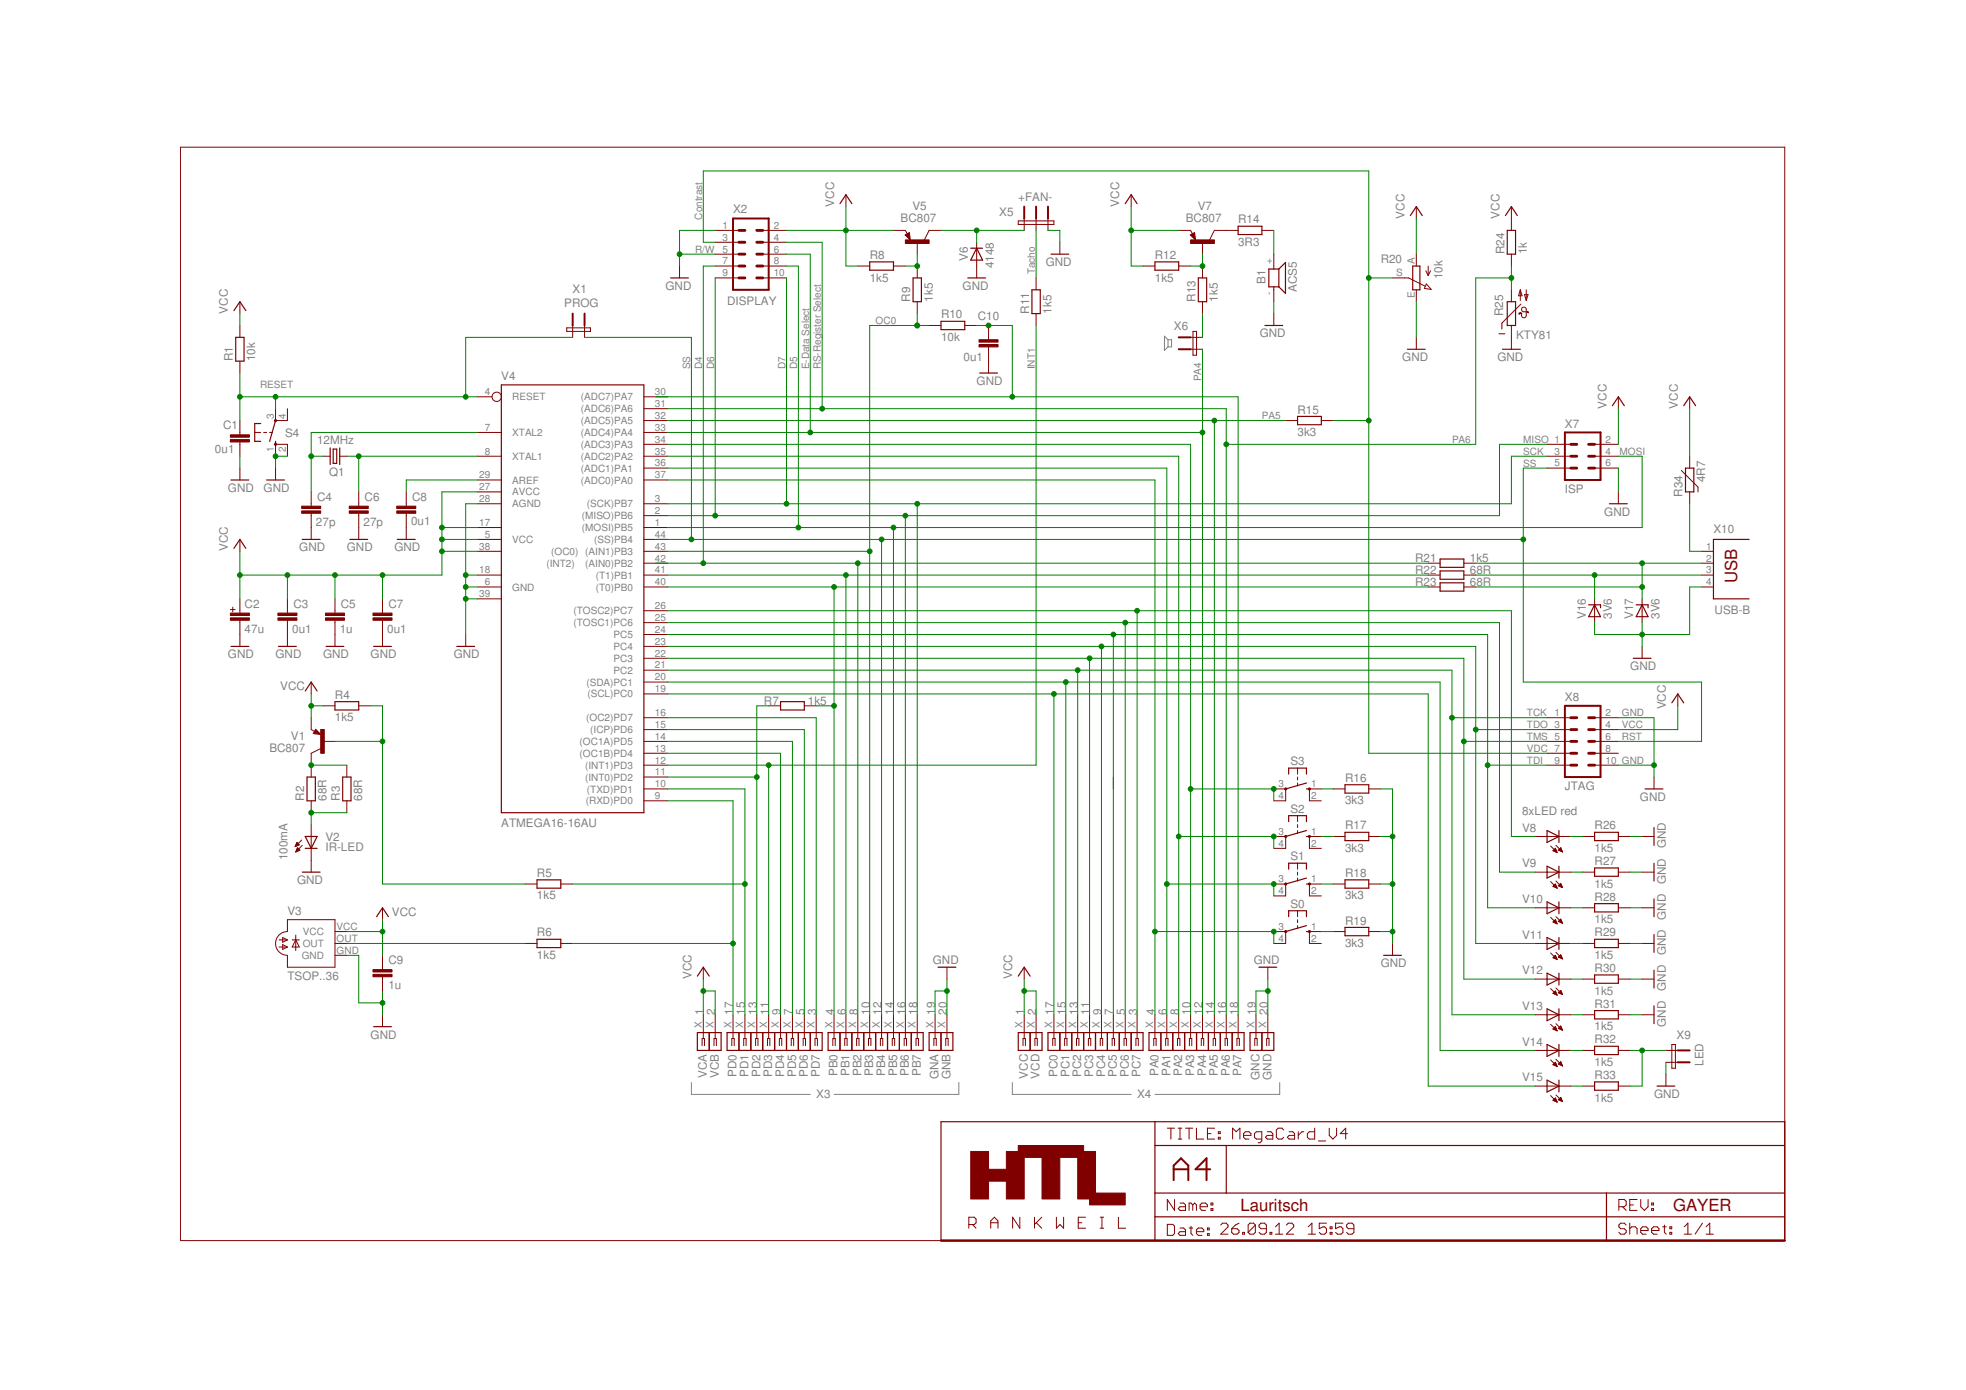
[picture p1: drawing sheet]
<svg xmlns="http://www.w3.org/2000/svg" width="420mm" height="297mm" viewBox="0 0 420 297" stroke-linecap="round" stroke-linejoin="round" font-family="sans-serif">
<defs><g id="words">
<g font-size="3.6" fill="#800000">
<text x="371.3" y="124.7" transform="rotate(-90 371.3 124.7)">USB</text>
<text x="265.1" y="258.8">Lauritsch</text>
<text x="357.5" y="258.8">GAYER</text>
</g>
<g font-size="2.5" fill="#808080">
<text x="156.7" y="45.4">X2</text>
<text x="178.2" y="44.2" transform="rotate(-90 178.2 44.2)">VCC</text>
<text x="192.5" y="47.5">BC807</text>
<text x="195" y="44.9">V5</text>
<text x="213.5" y="46.1">X5</text>
<text x="217.6" y="43">+FAN-</text>
<text x="239.2" y="44.2" transform="rotate(-90 239.2 44.2)">VCC</text>
<text x="253.4" y="47.5">BC807</text>
<text x="256" y="44.9">V7</text>
<text x="264.6" y="47.7">R14</text>
<text x="300.2" y="46.7" transform="rotate(-90 300.2 46.7)">VCC</text>
<text x="320.5" y="46.7" transform="rotate(-90 320.5 46.7)">VCC</text>
<text x="264.6" y="52.5">3R3</text>
<text x="185.9" y="55.4">R8</text>
<text x="206.8" y="55.8" transform="rotate(-90 206.8 55.8)">V6</text>
<text x="212.4" y="57.4" transform="rotate(-90 212.4 57.4)">4148</text>
<text x="223.5" y="56.9">GND</text>
<text x="246.8" y="55.4">R12</text>
<text x="295.1" y="56.2">R20</text>
<text x="308.3" y="59.6" transform="rotate(-90 308.3 59.6)">10k</text>
<text x="321.5" y="54.3" transform="rotate(-90 321.5 54.3)">R24</text>
<text x="326.3" y="54.3" transform="rotate(-90 326.3 54.3)">1k</text>
<text x="120.6" y="65.6">PROG</text>
<text x="122.4" y="62.6">X1</text>
<text x="142.2" y="61.9">GND</text>
<text x="155.4" y="65.2">DISPLAY</text>
<text x="185.9" y="60.2">1k5</text>
<text x="194.5" y="64.5" transform="rotate(-90 194.5 64.5)">R9</text>
<text x="199.3" y="64.5" transform="rotate(-90 199.3 64.5)">1k5</text>
<text x="205.7" y="61.9">GND</text>
<text x="246.8" y="60.2">1k5</text>
<text x="255.5" y="64.5" transform="rotate(-90 255.5 64.5)">R13</text>
<text x="260.3" y="64.5" transform="rotate(-90 260.3 64.5)">1k5</text>
<text x="270.4" y="60.7" transform="rotate(-90 270.4 60.7)">B1</text>
<text x="277.2" y="62.4" transform="rotate(-90 277.2 62.4)">ACS5</text>
<text x="48.7" y="67" transform="rotate(-90 48.7 67)">VCC</text>
<text x="201.1" y="68.1">R10</text>
<text x="209" y="68.4">C10</text>
<text x="219.9" y="67" transform="rotate(-90 219.9 67)">R11</text>
<text x="224.7" y="67" transform="rotate(-90 224.7 67)">1k5</text>
<text x="250.9" y="70.4">X6</text>
<text x="321.3" y="67.5" transform="rotate(-90 321.3 67.5)">R25</text>
<text x="49.8" y="77.2" transform="rotate(-90 49.8 77.2)">R1</text>
<text x="54.6" y="77.2" transform="rotate(-90 54.6 77.2)">10k</text>
<text x="201.1" y="72.9">10k</text>
<text x="205.9" y="77">0u1</text>
<text x="269.2" y="72.1">GND</text>
<text x="299.7" y="77.2">GND</text>
<text x="320" y="77.2">GND</text>
<text x="324" y="72.5">KTY81</text>
<text x="107.1" y="81.2">V4</text>
<text x="208.7" y="82.3">GND</text>
<text x="277.3" y="88.4">R15</text>
<text x="343.3" y="87.3" transform="rotate(-90 343.3 87.3)">VCC</text>
<text x="358.6" y="87.3" transform="rotate(-90 358.6 87.3)">VCC</text>
<text x="47.7" y="91.8">C1</text>
<text x="60.9" y="93.4">S4</text>
<text x="67.8" y="95">12MHz</text>
<text x="277.3" y="93.2">3k3</text>
<text x="334.4" y="91.4">X7</text>
<text x="45.9" y="96.9">0u1</text>
<text x="70.3" y="101.8">Q1</text>
<text x="48.7" y="105.1">GND</text>
<text x="56.3" y="105.1">GND</text>
<text x="67.8" y="107">C4</text>
<text x="77.9" y="107">C6</text>
<text x="88.1" y="107">C8</text>
<text x="334.4" y="105.4">ISP</text>
<text x="359.6" y="106.1" transform="rotate(-90 359.6 106.1)">R34</text>
<text x="364.4" y="103.1" transform="rotate(-90 364.4 103.1)">4R7</text>
<text x="67.5" y="112.3">27p</text>
<text x="77.7" y="112.3">27p</text>
<text x="87.8" y="112.1">0u1</text>
<text x="342.9" y="110.2">GND</text>
<text x="366.2" y="114">X10</text>
<text x="48.7" y="117.8" transform="rotate(-90 48.7 117.8)">VCC</text>
<text x="64" y="117.8">GND</text>
<text x="74.1" y="117.8">GND</text>
<text x="84.3" y="117.8">GND</text>
<text x="302.4" y="120.1">R21</text>
<text x="302.4" y="122.7">R22</text>
<text x="302.4" y="125.2">R23</text>
<text x="314.1" y="120.1">1k5</text>
<text x="314.1" y="122.6">68R</text>
<text x="314.1" y="125.2">68R</text>
<text x="52.3" y="129.9">C2</text>
<text x="62.7" y="129.9">C3</text>
<text x="72.9" y="129.9">C5</text>
<text x="83" y="129.9">C7</text>
<text x="366.4" y="131.3">USB-B</text>
<text x="52.3" y="135.2">47u</text>
<text x="62.4" y="135.2">0u1</text>
<text x="72.6" y="135.2">1u</text>
<text x="82.8" y="135.2">0u1</text>
<text x="338.9" y="132.3" transform="rotate(-90 338.9 132.3)">V16</text>
<text x="344.5" y="132.3" transform="rotate(-90 344.5 132.3)">3V6</text>
<text x="349" y="132.3" transform="rotate(-90 349 132.3)">V17</text>
<text x="354.6" y="132.3" transform="rotate(-90 354.6 132.3)">3V6</text>
<text x="48.7" y="140.7">GND</text>
<text x="58.9" y="140.7">GND</text>
<text x="69" y="140.7">GND</text>
<text x="79.2" y="140.7">GND</text>
<text x="97" y="140.7">GND</text>
<text x="348.4" y="143.2">GND</text>
<text x="59.9" y="147.5">VCC</text>
<text x="71.6" y="149.3">R4</text>
<text x="334.4" y="149.8">X8</text>
<text x="71.6" y="154.1">1k5</text>
<text x="163.3" y="150.6">R7</text>
<text x="172.7" y="150.6">1k5</text>
<text x="356" y="151.6" transform="rotate(-90 356 151.6)">VCC</text>
<text x="57.6" y="160.7">BC807</text>
<text x="62.2" y="158.2">V1</text>
<text x="275.8" y="163.5">S3</text>
<text x="287.5" y="167.1">R16</text>
<text x="65" y="171.1" transform="rotate(-90 65 171.1)">R2</text>
<text x="69.8" y="171.1" transform="rotate(-90 69.8 171.1)">68R</text>
<text x="72.6" y="171.1" transform="rotate(-90 72.6 171.1)">R3</text>
<text x="77.4" y="171.1" transform="rotate(-90 77.4 171.1)">68R</text>
<text x="275.8" y="173.7">S2</text>
<text x="287.5" y="171.9">3k3</text>
<text x="334.4" y="168.9">JTAG</text>
<text x="350.5" y="171.1">GND</text>
<text x="69.6" y="179.8">V2</text>
<text x="107.1" y="176.7">ATMEGA16-16AU</text>
<text x="287.5" y="177.3">R17</text>
<text x="325.3" y="174.1">8xLED red</text>
<text x="325.3" y="177.7">V8</text>
<text x="340.8" y="177.3">R26</text>
<text x="61.4" y="183.8" transform="rotate(-90 61.4 183.8)">100mA</text>
<text x="69.6" y="181.9">IR-LED</text>
<text x="275.8" y="183.8">S1</text>
<text x="287.5" y="182.1">3k3</text>
<text x="325.3" y="185.4">V9</text>
<text x="340.8" y="182.1">1k5</text>
<text x="340.8" y="184.9">R27</text>
<text x="356" y="181.3" transform="rotate(-90 356 181.3)">GND</text>
<text x="63.5" y="188.9">GND</text>
<text x="114.8" y="187.4">R5</text>
<text x="287.5" y="187.4">R18</text>
<text x="340.8" y="189.7">1k5</text>
<text x="356" y="188.9" transform="rotate(-90 356 188.9)">GND</text>
<text x="61.4" y="195.5">V3</text>
<text x="83.8" y="195.8">VCC</text>
<text x="114.8" y="192.2">1k5</text>
<text x="275.8" y="194">S0</text>
<text x="287.5" y="192.2">3k3</text>
<text x="287.5" y="197.6">R19</text>
<text x="325.3" y="193">V10</text>
<text x="340.8" y="197.3">1k5</text>
<text x="340.8" y="192.5">R28</text>
<text x="356" y="196.5" transform="rotate(-90 356 196.5)">GND</text>
<text x="114.8" y="200.1">R6</text>
<text x="287.5" y="202.4">3k3</text>
<text x="325.3" y="200.6">V11</text>
<text x="340.8" y="200.1">R29</text>
<text x="61.4" y="209.5">TSOP..36</text>
<text x="83" y="206.1">C9</text>
<text x="114.8" y="204.9">1k5</text>
<text x="147.8" y="209.2" transform="rotate(-90 147.8 209.2)">VCC</text>
<text x="199.4" y="205.9">GND</text>
<text x="216.3" y="209.2" transform="rotate(-90 216.3 209.2)">VCC</text>
<text x="267.9" y="205.9">GND</text>
<text x="295.1" y="206.7">GND</text>
<text x="325.3" y="208.2">V12</text>
<text x="340.8" y="204.9">1k5</text>
<text x="340.8" y="207.7">R30</text>
<text x="356" y="204.2" transform="rotate(-90 356 204.2)">GND</text>
<text x="83" y="211.4">1u</text>
<text x="325.3" y="215.8">V13</text>
<text x="340.8" y="212.5">1k5</text>
<text x="340.8" y="215.4">R31</text>
<text x="356" y="211.8" transform="rotate(-90 356 211.8)">GND</text>
<text x="79.2" y="221.9">GND</text>
<text x="150.3" y="216.9" transform="rotate(-90 150.3 216.9)">1</text>
<text x="152.9" y="216.9" transform="rotate(-90 152.9 216.9)">2</text>
<text x="156.7" y="216.9" transform="rotate(-90 156.7 216.9)">17</text>
<text x="159.2" y="216.9" transform="rotate(-90 159.2 216.9)">15</text>
<text x="161.7" y="216.9" transform="rotate(-90 161.7 216.9)">13</text>
<text x="164.3" y="216.9" transform="rotate(-90 164.3 216.9)">11</text>
<text x="166.8" y="216.9" transform="rotate(-90 166.8 216.9)">9</text>
<text x="169.4" y="216.9" transform="rotate(-90 169.4 216.9)">7</text>
<text x="171.9" y="216.9" transform="rotate(-90 171.9 216.9)">5</text>
<text x="174.4" y="216.9" transform="rotate(-90 174.4 216.9)">3</text>
<text x="178.2" y="216.9" transform="rotate(-90 178.2 216.9)">4</text>
<text x="180.8" y="216.9" transform="rotate(-90 180.8 216.9)">6</text>
<text x="183.3" y="216.9" transform="rotate(-90 183.3 216.9)">8</text>
<text x="185.9" y="216.9" transform="rotate(-90 185.9 216.9)">10</text>
<text x="188.4" y="216.9" transform="rotate(-90 188.4 216.9)">12</text>
<text x="190.9" y="216.9" transform="rotate(-90 190.9 216.9)">14</text>
<text x="193.5" y="216.9" transform="rotate(-90 193.5 216.9)">16</text>
<text x="196" y="216.9" transform="rotate(-90 196 216.9)">18</text>
<text x="199.8" y="216.9" transform="rotate(-90 199.8 216.9)">19</text>
<text x="202.4" y="216.9" transform="rotate(-90 202.4 216.9)">20</text>
<text x="218.9" y="216.9" transform="rotate(-90 218.9 216.9)">1</text>
<text x="221.4" y="216.9" transform="rotate(-90 221.4 216.9)">2</text>
<text x="225.2" y="216.9" transform="rotate(-90 225.2 216.9)">17</text>
<text x="227.8" y="216.9" transform="rotate(-90 227.8 216.9)">15</text>
<text x="230.3" y="216.9" transform="rotate(-90 230.3 216.9)">13</text>
<text x="232.9" y="216.9" transform="rotate(-90 232.9 216.9)">11</text>
<text x="235.4" y="216.9" transform="rotate(-90 235.4 216.9)">9</text>
<text x="237.9" y="216.9" transform="rotate(-90 237.9 216.9)">7</text>
<text x="240.5" y="216.9" transform="rotate(-90 240.5 216.9)">5</text>
<text x="243" y="216.9" transform="rotate(-90 243 216.9)">3</text>
<text x="246.8" y="216.9" transform="rotate(-90 246.8 216.9)">4</text>
<text x="249.4" y="216.9" transform="rotate(-90 249.4 216.9)">6</text>
<text x="251.9" y="216.9" transform="rotate(-90 251.9 216.9)">8</text>
<text x="254.4" y="216.9" transform="rotate(-90 254.4 216.9)">10</text>
<text x="257" y="216.9" transform="rotate(-90 257 216.9)">12</text>
<text x="259.5" y="216.9" transform="rotate(-90 259.5 216.9)">14</text>
<text x="262.1" y="216.9" transform="rotate(-90 262.1 216.9)">16</text>
<text x="264.6" y="216.9" transform="rotate(-90 264.6 216.9)">18</text>
<text x="268.4" y="216.9" transform="rotate(-90 268.4 216.9)">19</text>
<text x="270.9" y="216.9" transform="rotate(-90 270.9 216.9)">20</text>
<text x="340.8" y="220.2">1k5</text>
<text x="356" y="219.4" transform="rotate(-90 356 219.4)">GND</text>
<text x="325.3" y="223.5">V14</text>
<text x="340.8" y="227.8">1k5</text>
<text x="340.8" y="223">R32</text>
<text x="358.3" y="222.1">X9</text>
<text x="364" y="227.8" transform="rotate(-90 364 227.8)">LED</text>
<text x="151.1" y="230.4" transform="rotate(-90 151.1 230.4)">VCA</text>
<text x="153.6" y="230.4" transform="rotate(-90 153.6 230.4)">VCB</text>
<text x="157.4" y="230.1" transform="rotate(-90 157.4 230.1)">PD0</text>
<text x="160" y="230.1" transform="rotate(-90 160 230.1)">PD1</text>
<text x="162.5" y="230.1" transform="rotate(-90 162.5 230.1)">PD2</text>
<text x="165" y="230.1" transform="rotate(-90 165 230.1)">PD3</text>
<text x="167.6" y="230.1" transform="rotate(-90 167.6 230.1)">PD4</text>
<text x="170.1" y="230.1" transform="rotate(-90 170.1 230.1)">PD5</text>
<text x="172.7" y="230.1" transform="rotate(-90 172.7 230.1)">PD6</text>
<text x="175.2" y="230.1" transform="rotate(-90 175.2 230.1)">PD7</text>
<text x="179" y="230" transform="rotate(-90 179 230)">PB0</text>
<text x="181.6" y="230" transform="rotate(-90 181.6 230)">PB1</text>
<text x="184.1" y="230" transform="rotate(-90 184.1 230)">PB2</text>
<text x="186.6" y="230" transform="rotate(-90 186.6 230)">PB3</text>
<text x="189.2" y="230" transform="rotate(-90 189.2 230)">PB4</text>
<text x="191.7" y="230" transform="rotate(-90 191.7 230)">PB5</text>
<text x="194.2" y="230" transform="rotate(-90 194.2 230)">PB6</text>
<text x="196.8" y="230" transform="rotate(-90 196.8 230)">PB7</text>
<text x="200.6" y="230.7" transform="rotate(-90 200.6 230.7)">GNA</text>
<text x="203.1" y="230.7" transform="rotate(-90 203.1 230.7)">GNB</text>
<text x="219.6" y="230.5" transform="rotate(-90 219.6 230.5)">VCC</text>
<text x="222.2" y="230.5" transform="rotate(-90 222.2 230.5)">VCD</text>
<text x="226" y="230.1" transform="rotate(-90 226 230.1)">PC0</text>
<text x="228.5" y="230.1" transform="rotate(-90 228.5 230.1)">PC1</text>
<text x="231.1" y="230.1" transform="rotate(-90 231.1 230.1)">PC2</text>
<text x="233.6" y="230.1" transform="rotate(-90 233.6 230.1)">PC3</text>
<text x="236.2" y="230.1" transform="rotate(-90 236.2 230.1)">PC4</text>
<text x="238.7" y="230.1" transform="rotate(-90 238.7 230.1)">PC5</text>
<text x="241.2" y="230.1" transform="rotate(-90 241.2 230.1)">PC6</text>
<text x="243.8" y="230.1" transform="rotate(-90 243.8 230.1)">PC7</text>
<text x="247.6" y="230" transform="rotate(-90 247.6 230)">PA0</text>
<text x="250.1" y="230" transform="rotate(-90 250.1 230)">PA1</text>
<text x="252.7" y="230" transform="rotate(-90 252.7 230)">PA2</text>
<text x="255.2" y="230" transform="rotate(-90 255.2 230)">PA3</text>
<text x="257.7" y="230" transform="rotate(-90 257.7 230)">PA4</text>
<text x="260.3" y="230" transform="rotate(-90 260.3 230)">PA5</text>
<text x="262.8" y="230" transform="rotate(-90 262.8 230)">PA6</text>
<text x="265.4" y="230" transform="rotate(-90 265.4 230)">PA7</text>
<text x="269.2" y="230.8" transform="rotate(-90 269.2 230.8)">GNC</text>
<text x="271.7" y="230.8" transform="rotate(-90 271.7 230.8)">GND</text>
<text x="325.3" y="231.1">V15</text>
<text x="340.8" y="230.6">R33</text>
<text x="174.4" y="234.6">X3</text>
<text x="243" y="234.6">X4</text>
<text x="340.8" y="235.4">1k5</text>
<text x="353.5" y="234.6">GND</text>
</g>
<g font-size="2.1" fill="#808080">
<text x="150.1" y="47" transform="rotate(-90 150.1 47)">Contrast</text>
<text x="154.4" y="48.9">1</text>
<text x="154.4" y="51.4">3</text>
<text x="154.4" y="54">5</text>
<text x="165.3" y="48.9">2</text>
<text x="165.3" y="51.4">4</text>
<text x="165.3" y="54">6</text>
<text x="148.5" y="54.1">R/W</text>
<text x="154.4" y="56.5">7</text>
<text x="154.4" y="59">9</text>
<text x="165.3" y="56.5">8</text>
<text x="165.3" y="59">10</text>
<text x="221.2" y="58.6" transform="rotate(-90 221.2 58.6)">Tacho</text>
<text x="271.9" y="56.5" transform="rotate(-90 271.9 56.5)">+</text>
<text x="298.4" y="59">S</text>
<text x="302.3" y="56.5" transform="rotate(-90 302.3 56.5)">A</text>
<text x="271.9" y="63" transform="rotate(-90 271.9 63)">-</text>
<text x="302.3" y="63.7" transform="rotate(-90 302.3 63.7)">E</text>
<text x="187.1" y="69.3">OC0</text>
<text x="55.6" y="83">RESET</text>
<text x="147.5" y="79" transform="rotate(-90 147.5 79)">SS</text>
<text x="150.1" y="79" transform="rotate(-90 150.1 79)">D4</text>
<text x="152.6" y="79" transform="rotate(-90 152.6 79)">D6</text>
<text x="167.8" y="79" transform="rotate(-90 167.8 79)">D7</text>
<text x="170.4" y="79" transform="rotate(-90 170.4 79)">D5</text>
<text x="172.9" y="79" transform="rotate(-90 172.9 79)">E-Data Select</text>
<text x="175.5" y="79" transform="rotate(-90 175.5 79)">RS-Register Select</text>
<text x="221.2" y="79" transform="rotate(-90 221.2 79)">INT1</text>
<text x="256.7" y="81.5" transform="rotate(-90 256.7 81.5)">PA4</text>
<text x="58.5" y="89.5" transform="rotate(-90 58.5 89.5)">3</text>
<text x="61.1" y="89.5" transform="rotate(-90 61.1 89.5)">4</text>
<text x="103.6" y="84.4">4</text>
<text x="109.5" y="85.6">RESET</text>
<text x="124.1" y="85.6">(ADC7)PA7</text>
<text x="124.1" y="88.1">(ADC6)PA6</text>
<text x="140" y="84.4">30</text>
<text x="140" y="87">31</text>
<text x="140" y="89.5">32</text>
<text x="269.7" y="89.6">PA5</text>
<text x="103.6" y="92.1">7</text>
<text x="109.5" y="93.2">XTAL2</text>
<text x="124.1" y="90.6">(ADC5)PA5</text>
<text x="124.1" y="93.2">(ADC4)PA4</text>
<text x="124.1" y="95.7">(ADC3)PA3</text>
<text x="140" y="92.1">33</text>
<text x="140" y="94.6">34</text>
<text x="310.3" y="94.7">PA6</text>
<text x="325.5" y="94.7">MISO 1</text>
<text x="343.1" y="94.6">2</text>
<text x="58.5" y="96.5" transform="rotate(-90 58.5 96.5)">1</text>
<text x="61.1" y="96.5" transform="rotate(-90 61.1 96.5)">2</text>
<text x="103.6" y="97.1">8</text>
<text x="109.5" y="98.3">XTAL1</text>
<text x="124.1" y="98.3">(ADC2)PA2</text>
<text x="124.1" y="100.8">(ADC1)PA1</text>
<text x="140" y="97.1">35</text>
<text x="140" y="99.7">36</text>
<text x="325.5" y="97.2">SCK</text>
<text x="325.5" y="99.8">SS</text>
<text x="332.2" y="97.1">3</text>
<text x="332.2" y="99.7">5</text>
<text x="343.1" y="97.1">4</text>
<text x="343.1" y="99.7">6</text>
<text x="346.1" y="97.2">MOSI</text>
<text x="102.4" y="107.3">28</text>
<text x="102.4" y="104.8">27</text>
<text x="102.4" y="102.2">29</text>
<text x="109.5" y="105.9">AVCC</text>
<text x="109.5" y="103.3">AREF</text>
<text x="124.1" y="103.3">(ADC0)PA0</text>
<text x="140" y="102.2">37</text>
<text x="140" y="107.3">3</text>
<text x="102.4" y="112.4">17</text>
<text x="109.5" y="108.4">AGND</text>
<text x="124.4" y="111">(MISO)PB6</text>
<text x="124.4" y="113.5">(MOSI)PB5</text>
<text x="125.4" y="108.4">(SCK)PB7</text>
<text x="140" y="109.8">2</text>
<text x="140" y="112.4">1</text>
<text x="102.4" y="117.5">38</text>
<text x="103.6" y="114.9">5</text>
<text x="109.5" y="116">VCC</text>
<text x="117.8" y="118.6">(OC0) (AIN1)PB3</text>
<text x="127" y="116">(SS)PB4</text>
<text x="140" y="114.9">44</text>
<text x="140" y="117.5">43</text>
<text x="140" y="120">42</text>
<text x="364.6" y="117.5">1</text>
<text x="364.6" y="120">2</text>
<text x="102.4" y="122.5">18</text>
<text x="103.6" y="125.1">6</text>
<text x="116.8" y="121.1">(INT2)</text>
<text x="125.1" y="121.1">(AIN0)PB2</text>
<text x="127.3" y="123.7">(T1)PB1</text>
<text x="140" y="122.5">41</text>
<text x="140" y="125.1">40</text>
<text x="364.6" y="122.5">3</text>
<text x="364.6" y="125.1">4</text>
<text x="102.4" y="127.6">39</text>
<text x="109.5" y="126.2">GND</text>
<text x="122.6" y="131.3">(TOSC2)PC7</text>
<text x="127.3" y="126.2">(T0)PB0</text>
<text x="140" y="130.2">26</text>
<text x="122.6" y="133.8">(TOSC1)PC6</text>
<text x="131.1" y="136.3">PC5</text>
<text x="140" y="132.7">25</text>
<text x="140" y="135.2">24</text>
<text x="140" y="137.8">23</text>
<text x="131.1" y="138.9">PC4</text>
<text x="131.1" y="141.4">PC3</text>
<text x="131.1" y="144">PC2</text>
<text x="140" y="140.3">22</text>
<text x="140" y="142.8">21</text>
<text x="125.3" y="146.5">(SDA)PC1</text>
<text x="125.5" y="149">(SCL)PC0</text>
<text x="140" y="145.4">20</text>
<text x="140" y="147.9">19</text>
<text x="125.3" y="154.1">(OC2)PD7</text>
<text x="140" y="155.5">15</text>
<text x="140" y="153">16</text>
<text x="326.3" y="153.1">TCK</text>
<text x="326.3" y="155.6">TDO 3</text>
<text x="332.2" y="153">1</text>
<text x="343.1" y="153">2</text>
<text x="343.1" y="155.5">4</text>
<text x="346.6" y="153.1">GND</text>
<text x="346.6" y="155.6">VCC</text>
<text x="123.9" y="161.7">(OC1B)PD4</text>
<text x="123.9" y="159.2">(OC1A)PD5</text>
<text x="126.1" y="156.7">(ICP)PD6</text>
<text x="140" y="160.6">13</text>
<text x="140" y="158.1">14</text>
<text x="326.3" y="158.2">TMS 5</text>
<text x="326.3" y="160.7">VDC 7</text>
<text x="343.1" y="158.1">6</text>
<text x="343.1" y="160.6">8</text>
<text x="346.6" y="158.2">RST</text>
<text x="125.1" y="166.8">(INT0)PD2</text>
<text x="125.1" y="164.3">(INT1)PD3</text>
<text x="140" y="165.7">11</text>
<text x="140" y="163.2">12</text>
<text x="326.3" y="163.3">TDI</text>
<text x="332.2" y="163.2">9</text>
<text x="343.1" y="163.2">10 GND</text>
<text x="125.2" y="171.9">(RXD)PD0</text>
<text x="125.4" y="169.4">(TXD)PD1</text>
<text x="140" y="170.8">9</text>
<text x="140" y="168.2">10</text>
<text x="273.2" y="168.2">3</text>
<text x="273.2" y="170.8">4</text>
<text x="280.2" y="168.2">1</text>
<text x="280.2" y="170.8">2</text>
<text x="273.2" y="178.4">3</text>
<text x="280.2" y="178.4">1</text>
<text x="273.2" y="180.9">4</text>
<text x="280.2" y="180.9">2</text>
<text x="273.2" y="188.6">3</text>
<text x="273.2" y="191.1">4</text>
<text x="280.2" y="188.6">1</text>
<text x="280.2" y="191.1">2</text>
<text x="64.7" y="202.4">OUT</text>
<text x="64.7" y="199.8">VCC</text>
<text x="71.9" y="198.7">VCC</text>
<text x="71.9" y="203.8">GND</text>
<text x="71.9" y="201.3">OUT</text>
<text x="273.2" y="198.7">3</text>
<text x="273.2" y="201.3">4</text>
<text x="280.2" y="198.7">1</text>
<text x="280.2" y="201.3">2</text>
<text x="64.5" y="204.9">GND</text>
<text x="150" y="219.6" transform="rotate(-90 150 219.6)">X</text>
<text x="152.5" y="219.6" transform="rotate(-90 152.5 219.6)">X</text>
<text x="156.3" y="219.6" transform="rotate(-90 156.3 219.6)">X</text>
<text x="158.8" y="219.6" transform="rotate(-90 158.8 219.6)">X</text>
<text x="161.4" y="219.6" transform="rotate(-90 161.4 219.6)">X</text>
<text x="163.9" y="219.6" transform="rotate(-90 163.9 219.6)">X</text>
<text x="166.5" y="219.6" transform="rotate(-90 166.5 219.6)">X</text>
<text x="169" y="219.6" transform="rotate(-90 169 219.6)">X</text>
<text x="171.5" y="219.6" transform="rotate(-90 171.5 219.6)">X</text>
<text x="174.1" y="219.6" transform="rotate(-90 174.1 219.6)">X</text>
<text x="177.9" y="219.6" transform="rotate(-90 177.9 219.6)">X</text>
<text x="180.4" y="219.6" transform="rotate(-90 180.4 219.6)">X</text>
<text x="183" y="219.6" transform="rotate(-90 183 219.6)">X</text>
<text x="185.5" y="219.6" transform="rotate(-90 185.5 219.6)">X</text>
<text x="188.1" y="219.6" transform="rotate(-90 188.1 219.6)">X</text>
<text x="190.6" y="219.6" transform="rotate(-90 190.6 219.6)">X</text>
<text x="193.1" y="219.6" transform="rotate(-90 193.1 219.6)">X</text>
<text x="195.7" y="219.6" transform="rotate(-90 195.7 219.6)">X</text>
<text x="199.5" y="219.6" transform="rotate(-90 199.5 219.6)">X</text>
<text x="202" y="219.6" transform="rotate(-90 202 219.6)">X</text>
<text x="218.5" y="219.6" transform="rotate(-90 218.5 219.6)">X</text>
<text x="221.1" y="219.6" transform="rotate(-90 221.1 219.6)">X</text>
<text x="224.9" y="219.6" transform="rotate(-90 224.9 219.6)">X</text>
<text x="227.4" y="219.6" transform="rotate(-90 227.4 219.6)">X</text>
<text x="230" y="219.6" transform="rotate(-90 230 219.6)">X</text>
<text x="232.5" y="219.6" transform="rotate(-90 232.5 219.6)">X</text>
<text x="235" y="219.6" transform="rotate(-90 235 219.6)">X</text>
<text x="237.6" y="219.6" transform="rotate(-90 237.6 219.6)">X</text>
<text x="240.1" y="219.6" transform="rotate(-90 240.1 219.6)">X</text>
<text x="242.7" y="219.6" transform="rotate(-90 242.7 219.6)">X</text>
<text x="246.5" y="219.6" transform="rotate(-90 246.5 219.6)">X</text>
<text x="249" y="219.6" transform="rotate(-90 249 219.6)">X</text>
<text x="251.5" y="219.6" transform="rotate(-90 251.5 219.6)">X</text>
<text x="254.1" y="219.6" transform="rotate(-90 254.1 219.6)">X</text>
<text x="256.6" y="219.6" transform="rotate(-90 256.6 219.6)">X</text>
<text x="259.2" y="219.6" transform="rotate(-90 259.2 219.6)">X</text>
<text x="261.7" y="219.6" transform="rotate(-90 261.7 219.6)">X</text>
<text x="264.2" y="219.6" transform="rotate(-90 264.2 219.6)">X</text>
<text x="268.1" y="219.6" transform="rotate(-90 268.1 219.6)">X</text>
<text x="270.6" y="219.6" transform="rotate(-90 270.6 219.6)">X</text>
</g>
</g></defs>
<path d="M249.6 72.6h.8v1.5h-.8M249.6 72.6v1.5M249.6 72.6l-.7-.8v3.1l.7-.8M147.8 231.3v2.6h25.4M204.9 231.3v2.6h-26.7M216.3 231.3v2.6h25.4M273.5 231.3v2.6h-26.7" fill="none" stroke="#808080" stroke-width=".21"/>
<g fill="none" stroke="#800000" stroke-width=".21">
<path d="M38.6 31.5h342.8v233.6h-342.8zM145.2 56.9v2.5M152.8 59.4h5.1M152.8 56.9h5.1M152.8 49.2h5.1M152.8 51.8h5.1M152.8 54.3h5.1M163 59.4h5.1M163 56.9h5.1M163 49.2h5.1M163 51.8h5.1M163 54.3h5.1"/>
<path d="M180.8 41.6v2.6M183.3 56.9h2.6M190.9 56.9h2.6M190.9 49.2h2.6l.4 .8M193.4 50.2l1-.5 .1 1.6zM196 51.8v2.5M196 56.9v2.5M201.1 49.2h-2.5l-1.1 2.1M208.7 51.8v7.6M217.6 47.2h7.6v.8h-7.6zM218.9 46.7v2.5M221.4 46.7v2.5"/>
<path d="M221.4 59.4v2.5M224 46.7v2.5M226.5 51.8v2.5M241.7 41.6v2.6M244.3 56.9h2.5M251.9 56.9h2.5M251.9 49.2h2.5l.4 .8M254.4 50.2l.9-.5 .2 1.6zM257 51.8v2.5M257 56.9v2.5M264.6 49.2h-5.1l-1 2.1M269.7 49.2h2.5"/>
<path d="M272.2 54.3v3.2M297.6 59.4h3.4l3.6 1.8M302.7 44.2v2.5M302.7 54.3v2.6M304.7 57.9l.5 1M305.2 56.9v2M305.7 57.9l-.5 1M323 44.2v5M323 54.3v2.6M51.3 64.5v2.5M51.3 69.6v2.5M51.3 77.2v2.5"/>
<path d="M121.1 70.1h5.1v.7h-5.1zM122.4 69.6v2.5M124.9 69.6v2.5M196 64.5v2.5M198.6 69.6h2.5M206.2 69.6h2.5M211.3 69.6v3M211.3 74.1v5.6M221.4 67v2.6M254.4 74.6h2.6M254.4 72.1h2.6M255 70.8h.7v5.1h-.7z"/>
<path d="M257 64.5v2.5M272.2 61.3v3.2M272.2 67v2.6M302.7 61.9v2.6M302.7 72.1v2.5M304.8 60.7l1.1 1.1-1.5-.2zM320.3 71.3h1.3M323 61.9v2.6M323 69.6v5M324.9 61.9v2.3M324.9 61.9l.4 1.3h-.8zM325 65l-4 4v1.3"/>
<path d="M325.8 62.9h.8l-.4 1.3zM326.2 61.9v2.3M326.4 66.6h-.7a.51 .51 0 0 1-.5-.5 .51 .51 0 0 1 .5-.5 .51 .51 0 0 1 .5 .5v1.3a.53 .53 0 0 1-.7 .5 .53 .53 0 0 1-.3-.8M51.3 89.9v3M51.3 94.4v3.1M54.4 92.4h1.3M56.3 92.4h.7M57.6 92.4h.7M58.9 87.3v2.6h2.5v-2.6M58.9 97.5v-2.5h2.5v2.5M69 97.5h1.6M72.6 97.5h1.5"/>
<path d="M102.1 84.8h3.1M102.1 92.4h5M102.1 97.5h5M137.6 84.8h5.1M137.6 87.3h5.1M137.6 89.9h5.1M137.6 92.4h5.1M137.6 95h5.1M137.6 97.5h5.1M274.8 89.9h2.5M282.4 89.9h2.5M330.6 95h5.1"/>
<path d="M330.6 97.5h5.1M340.8 95h5.1M340.8 97.5h5.1M345.9 84.8v2.5M361.1 84.8v2.5M361.1 97.5v2.5M51.3 100v2.6M51.3 115.3v2.5M58.9 100v2.6M66.5 105.1v3.1M66.5 109.7v5.6M76.7 105.1v3.1"/>
<path d="M76.7 109.7v5.6M86.8 105.1v3.1M86.8 109.7v5.6M102.1 102.6h5M102.1 107.7h5M102.1 112.7h5M102.1 115.3h5M102.1 117.8h5M102.1 105.1h5M137.6 100h5.1M137.6 102.6h5.1M137.6 107.7h5.1"/>
<path d="M137.6 110.2h5.1M137.6 112.7h5.1M137.6 115.3h5.1M137.6 117.8h5.1M330.6 100h5.1M340.8 100h5.1M345.9 105.1v2.6M359.3 100.5l3.6 3.6v1M361.1 105.1v2.6M363.6 117.8h2.6M49.2 130.3h1M49.7 129.8v1"/>
<path d="M51.3 128v3M51.3 132.5v5.6M61.4 128v3M61.4 132.5v5.6M71.6 128v3M71.6 132.5v5.6M81.7 128v3M81.7 132.5v5.6M99.5 135.6v2.5M102.1 122.9h5M102.1 125.4h5M102.1 128h5"/>
<path d="M137.6 120.4h5.1M137.6 122.9h5.1M137.6 125.4h5.1M137.6 130.5h5.1M137.6 133.1h5.1M137.6 135.6h5.1M137.6 138.1h5.1M305.2 120.4h2.6M305.2 122.9h2.6M305.2 125.4h2.6M312.8 120.4h2.6M312.8 122.9h2.6"/>
<path d="M312.8 125.4h2.6M340.8 128v5.1M350.9 128v5.1M350.9 138.1v2.6M363.6 120.4h2.6M363.6 122.9h2.6M363.6 125.4h2.6M66.5 145.8v2.5M66.5 153.4v2.5l.7 .4M67.5 155.9l1 1.1-1.5-.2zM68.5 160l-2 1v5.1M69 158.4h2.6"/>
<path d="M69 150.8h2.6M76.7 150.8h2.5M137.6 140.7h5.1M137.6 143.2h5.1M137.6 145.8h5.1M137.6 148.3h5.1M137.6 158.4h5.1M137.6 155.9h5.1M137.6 153.4h5.1M164.3 150.8h2.5M171.9 150.8h2.5M330.6 158.4h5.1"/>
<path d="M330.6 155.9h5.1M330.6 153.4h5.1M340.8 158.4h5.1M340.8 155.9h5.1M340.8 153.4h5.1M358.6 148.3v2.5M64.5 179.5l-1.4 1.4M66.5 171.1v2.6M66.5 176.2v10.2M74.1 163.5v2.6M74.1 171.1v2.6M137.6 171.1h5.1"/>
<path d="M137.6 168.6h5.1M137.6 166.1h5.1M137.6 163.5h5.1M137.6 161h5.1M272.2 168.6h2.6v2.5h-2.6M272.2 178.8h2.6v2.5h-2.6M277.3 164.1v1.3M277.3 166.1v.6M277.3 167.3v.7M277.3 174.3v1.3M277.3 176.2v.6M277.3 177.5v.6"/>
<path d="M282.4 168.6h-2.6v2.5h2.6M282.4 178.8h-2.6v2.5h2.6M284.9 168.6h2.5M284.9 178.8h2.5M292.5 168.6h2.6M292.5 178.8h2.6M328.1 178.8h7.6M330.6 163.5h5.1M330.6 161h5.1M338.2 178.8h2.6M340.8 163.5h5.1M340.8 161h5.1"/>
<path d="M345.9 178.8h2.5M350.9 178.8h2.6M353.5 166.1v2.5M61.4 196.5h10.2v10.2h-10.2v-2.5a2.54 2.54 0 0 1-2.5-2.6 2.54 2.54 0 0 1 2.5-2.5zM63.1 180.8h.2M63.2 180.7h.4M63.2 199.8v3.3M63.2 180.6h.7M63.2 182h.1M63.3 180.4h.6M63.3 181.9h.3M63.3 180.3h.5"/>
<path d="M63.3 181.8h.6M63.4 180.2h.2M63.4 181.7h.7M63.4 181.5h.5M63.4 180.1h.1M63.5 180l.5 .5-.9 .4zM63.5 181.4h.3M63.5 181.3h.2M63.6 181.2l-.4 .9M63.6 181.2l.5 .5-.9 .4M63.6 181.2h.1M64.6 180.7l-1.4 1.4"/>
<path d="M71.6 199.1h2.5M81.7 194v2.5M112.2 188.9h2.6M119.8 188.9h2.6M272.2 199.1h2.6v2.5h-2.6M272.2 188.9h2.6v2.6h-2.6M277.3 184.5v1.2M277.3 186.4v.6M277.3 187.6v.7M277.3 194.6v1.3M277.3 196.5v.7M277.3 197.8v.6"/>
<path d="M282.4 199.1h-2.6v2.5h2.6M282.4 188.9h-2.6v2.6h2.6M284.9 188.9h2.5M284.9 199.1h2.5M292.5 188.9h2.6M292.5 199.1h2.6M328.1 186.4h7.6M328.1 194h7.6M331.4 180.8l1.4 1.4M331.4 188.4l1.4 1.4M331.4 196l1.4 1.4M331.9 189.4l.5-.5 .4 .9z"/>
<path d="M331.9 197l.5-.5 .4 .9zM331.9 181.8h.7M331.9 189.4h.7M332 197h.6M332 181.7h.6M332 197.1h.7M332.1 189.3h.4M332.1 189.5h.6M332.1 196.9h.4M332.1 181.9h.6M332.2 181.5h.3M332.2 189.1h.3"/>
<path d="M332.2 196.7h.3M332.3 181.4h.2M332.3 189h.1M332.3 197.2h.4M332.3 196.6h.1M332.4 189.6h.3M332.4 181.3h.1M332.4 182h.3M332.4 181.3l-.5 .5 .9 .4M332.4 181.3l.4 .9M332.5 180.7l1.4 1.4M332.5 188.3l1.4 1.4"/>
<path d="M332.5 195.9l1.4 1.4M332.6 197.3h.2M332.6 189.7h.2M332.7 182.1h.1M333 189.3l.5-.5 .4 .9zM333 196.9l.5-.5 .4 .9zM333.1 181.7h.7M333.1 189.3h.7M333.1 196.9h.6M333.2 181.5h.5M333.2 197h.6M333.2 189.1h.5"/>
<path d="M333.2 189.4h.6M333.2 196.7h.5M333.3 181.8h.5M333.3 181.4h.4M333.3 189h.4M333.3 196.6h.3M333.4 181.3h.2M333.4 188.9h.2M333.5 196.5h.1M333.5 197.1h.3M333.5 189.5h.4M333.5 181.2h.1"/>
<path d="M333.5 181.2l-.5 .5 .9 .4M333.5 181.2l.4 .9M333.6 181.9h.3M333.8 197.2h.1M333.8 189.6h.1M333.8 182h.1M338.2 186.4h2.6M338.2 194h2.6M345.9 186.4h2.5M345.9 194h2.5M350.9 186.4h2.6M350.9 194h2.6"/>
<path d="M59.6 200.9h1.8M59.6 202.4h1.8M60.4 200.3l1 .6-1 .5zM60.4 201.9l1 .5-1 .5zM62.4 200.9h1.6M63.2 200.9l.8 1.5h-1.6zM71.6 201.6h2.5M71.6 204.2h2.5M81.7 204.2v3M81.7 208.7v3.1M81.7 216.9v2.5M112.2 201.6h2.6"/>
<path d="M119.8 201.6h2.6M150.3 206.7v2.5M150.3 216.9v5M152.8 216.9v5M156.7 216.9v5M159.2 216.9v5M161.7 216.9v5M164.3 216.9v5M166.8 216.9v5M169.4 216.9v5M171.9 216.9v5M174.4 216.9v5"/>
<path d="M178.2 216.9v5M180.8 216.9v5M183.3 216.9v5M185.9 216.9v5M188.4 216.9v5M190.9 216.9v5M193.5 216.9v5M196 216.9v5M199.8 216.9v5M202.4 206.7v2.5M202.4 216.9v5M218.9 206.7v2.5"/>
<path d="M218.9 216.9v5M221.4 216.9v5M225.2 216.9v5M227.8 216.9v5M230.3 216.9v5M232.9 216.9v5M235.4 216.9v5M237.9 216.9v5M240.5 216.9v5M243 216.9v5M246.8 216.9v5M249.4 216.9v5"/>
<path d="M251.9 216.9v5M254.4 216.9v5M257 216.9v5M259.5 216.9v5M262.1 216.9v5M264.6 216.9v5M268.4 216.9v5M271 206.7v2.5M271 216.9v5M297.6 201.6v2.6M328.1 201.6h7.6M328.1 209.2h7.6"/>
<path d="M328.1 216.9h7.6M331.4 203.6l1.4 1.4M331.4 211.3l1.4 1.4M331.4 218.9l1.4 1.4M331.9 204.7l.5-.5 .4 .8zM331.9 219.9l.9 .4M331.9 219.9l.5-.5 .4 .9M331.9 219.9h.7M331.9 212.3h.7M332 204.7h.6M332 204.6h.6M332 212.2h.6"/>
<path d="M332 219.8h.6M332.1 204.5h.4M332.1 212.1h.4M332.1 219.7h.4M332.2 204.3h.3M332.2 212.4h.5M332.2 211.9h.3M332.3 219.5h.2M332.3 204.8h.4M332.3 204.2h.1M332.4 211.8h.1M332.4 219.4h.1"/>
<path d="M332.4 211.8l-.5 .5 .9 .4M332.4 211.8l.4 .9M332.5 212.5h.2M332.5 203.5l1.4 1.4M332.5 211.1l1.4 1.4M332.5 218.8l1.4 1.4M332.5 204.9h.2M333 204.5l.5-.5 .4 .9zM333 212.2l.5-.6 .4 .9zM333 219.8l.5-.5 .4 .9zM333.1 219.8h.7M333.1 212.2h.7"/>
<path d="M333.1 204.5h.6M333.1 204.6h.7M333.1 212.1h.6M333.2 219.7h.5M333.2 204.3h.5M333.2 211.9h.5M333.3 219.5h.4M333.3 219.9h.5M333.4 204.2h.2M333.4 212.3h.4M333.4 211.8h.2M333.4 219.4h.2"/>
<path d="M333.4 204.7h.4M333.5 204.1h.1M333.5 211.7h.1M333.5 219.3h.1M333.7 212.4h.2M333.7 204.8h.2M338.2 201.6h2.6M338.2 209.2h2.6M338.2 216.9h2.6M345.9 201.6h2.5M345.9 209.2h2.5M345.9 216.9h2.5"/>
<path d="M350.9 201.6h2.6M350.9 209.2h2.6M350.9 216.9h2.6M150.1 223.5v-1.6h.5v1.6M152.6 223.5v-1.6h.5v1.6M156.4 223.5v-1.6h.5v1.6M158.9 223.5v-1.6h.5v1.6M161.5 223.5v-1.6h.5v1.6M164 223.5v-1.6h.5v1.6M166.6 223.5v-1.6h.5v1.6M169.1 223.5v-1.6h.5v1.6M171.6 223.5v-1.6h.5v1.6"/>
<path d="M174.2 223.5v-1.6h.5v1.6M178 223.5v-1.6h.5v1.6M180.5 223.5v-1.6h.5v1.6M183.1 223.5v-1.6h.5v1.6M185.6 223.5v-1.6h.5v1.6M188.2 223.5v-1.6h.5v1.6M190.7 223.5v-1.6h.5v1.6M193.2 223.5v-1.6h.5v1.6M195.8 223.5v-1.6h.5v1.6M199.6 223.5v-1.6h.5v1.6M202.1 223.5v-1.6h.5v1.6M218.6 223.5v-1.6h.5v1.6"/>
<path d="M221.2 223.5v-1.6h.5v1.6M225 223.5v-1.6h.5v1.6M227.5 223.5v-1.6h.5v1.6M230.1 223.5v-1.6h.5v1.6M232.6 223.5v-1.6h.5v1.6M235.1 223.5v-1.6h.5v1.6M237.7 223.5v-1.6h.5v1.6M240.2 223.5v-1.6h.5v1.6M242.8 223.5v-1.6h.5v1.6M246.6 223.5v-1.6h.5v1.6M249.1 223.5v-1.6h.5v1.6M251.7 223.5v-1.6h.5v1.6"/>
<path d="M254.2 223.5v-1.6h.5v1.6M256.7 223.5v-1.6h.5v1.6M259.3 223.5v-1.6h.5v1.6M261.8 223.5v-1.6h.5v1.6M264.4 223.5v-1.6h.5v1.6M268.2 223.5v-1.6h.5v1.6M270.7 223.5v-1.6h.5v1.6M328.1 224.5h7.6M328.1 232.1h7.6M331.4 226.5l1.4 1.4M331.4 234.1l1.4 1.4M331.9 227.5l.9 .4"/>
<path d="M331.9 235.1l.5-.5 .4 .9zM331.9 227.5h.7M331.9 235.1h.7M332 227.4h.6M332.1 235h.4M332.1 235.2h.6M332.1 227.6h.6M332.1 227.3h.4M332.2 234.9h.3M332.2 220h.5M332.3 227.1h.2M332.3 234.7h.1"/>
<path d="M332.4 235.4h.3M332.4 227h.1M332.4 227l-.5 .5M332.4 227l.4 .9M332.4 227.8h.3M332.5 220.1h.2M332.5 226.4l1.4 1.4M332.5 234l1.4 1.4M332.7 235.5h.1M332.7 227.9h.1M332.7 220.3h.1M333 235l.5-.5 .4 .9z"/>
<path d="M333.1 227.4h.7M333.1 235h.7M333.2 227.3h.5M333.2 234.9h.5M333.2 235.1h.6M333.3 227.5h.5M333.3 227.1h.4M333.3 234.7h.4M333.4 227h.2M333.4 234.6h.2M333.5 235.2h.4M333.5 226.9l-.5 .5 .9 .4"/>
<path d="M333.5 226.9l.4 .9M333.5 226.9h.1M333.6 227.6h.3M333.6 220h.3M333.8 235.4h.1M333.9 227.8h.1M333.9 220.1h.1M338.2 224.5h2.6M338.2 232.1h2.6M345.9 224.5h2.5M345.9 232.1h2.5M356 229.6v2.5"/>
<path d="M356 224.5h2.6M356 227h2.6M357.3 223.2h.8v5.1h-.8zM249.5 241.1h1.5M250.2 241.1v2.3M251 256.3v2.4l-1.5-2.4v2.4M251.8 241.1h.8M251.8 243.4h.8M252.2 257.1h.8l.4 .4v1.2h-1.2l-.4-.4 .4-.4h1.2M252.2 241.1v2.3M253.4 241.1h1.5M254.1 241.1v2.3"/>
<path d="M254.9 257.5l.4-.4 .4 .4v1.2M254.9 257.5l-.4-.4h-.4v1.6M254.9 257.5v1.2M255.7 241.1v2.3h1.6M256.5 257.9h1.5v-.4l-.4-.4h-.7l-.4 .4v.8l.4 .4h.7M258 242.3h.8M258.8 257.1h.4v.4h-.4zM258.8 258.3h.4v.4h-.4zM259.6 241.1h-1.6v2.3h1.6M260.4 243h.4v.4h-.4zM260.4 241.9h.4v.4h-.4zM263.4 243.4v-2.3l.8 .8 .8-.8v2.3"/>
<path d="M265.8 242.6h1.5v-.3l-.4-.4h-.8l-.3 .4v.7l.3 .4h.8M269.7 243.4h-1.2l-.4-.4v-.7l.4-.4h1.2v1.9l-.4 .4h-.4M270.8 241.9h.8l.4 .4v1.1h-1.2l-.4-.4 .4-.4h1.2M274.3 241.5l-.3-.4h-.8l-.4 .4v1.5l.4 .4h.8l.3-.4M275.5 241.9h.8l.4 .4v1.1h-1.2l-.4-.4 .4-.4h1.2M277.5 241.9v1.5M278.6 241.9h-.4l-.7 .7M281 241.1v2.3h-1.2l-.4-.4v-.7l.4-.4h1.2M281.7 243.8h1.6M284.1 241.1v1.5l.8 .8 .7-.8v-1.5M288 242.3h-1.6l1.2-1.2v2.3M346 257.9h1.1l.4-.4v-.8l-.4-.4h-1.1v2.4"/>
<path d="M346.8 257.9l.7 .8M348.3 257.5h.8M349.9 256.3h-1.6v2.4h1.6M350.6 256.3v1.6l.8 .8 .8-.8v-1.6M353 257.1h.4v.4h-.4zM353 258.3h.4v.4h-.4zM207.1 261.7h1.1l.4-.4v-.8l-.4-.4h-1.1v2.4M207.8 261.7l.8 .8M211.7 262.5v-1.6l.8-.8 .8 .8v1.6M211.7 261.3h1.6M218 260.1v2.4l-1.6-2.4v2.4M221.1 260.1v2.4"/>
<path d="M221.5 261.3l1.1 1.2M222.6 260.1l-1.5 1.6M225.8 260.1v2.4l.7-.8 .8 .8v-2.4M230.4 261.3h.8M232 260.1h-1.6v2.4h1.6M235.1 260.1h.8M235.1 262.5h.8M235.5 260.1v2.4M239 260.1v2.4h1.6M249.5 261.6h1.1l.4 .4v1.6l-.4 .4h-1.1zM252.2 262.4h.8l.4 .4v1.2h-1.2l-.4-.4 .4-.4h1.2M254.1 262.4h.8"/>
<path d="M254.5 262v1.6l.4 .4M255.7 263.2h1.6v-.4l-.4-.4h-.8l-.4 .4v.8l.4 .4h.8M258 263.6h.4v.4h-.4zM258 262.4h.4v.4h-.4zM260.9 261.8l.4-.4h.8l.3 .4v.4l-1.5 1.5h1.5M263.2 262.6h1.2l.4 .4v.4l-.4 .3h-.8l-.4-.3zM264.8 261.4l-.8 .4-.8 .8M265.6 263.4h.4v.3h-.4zM268.3 261.8v1.6l-.4 .3h-.8l-.4-.3M268.3 261.8l-.4-.4h-.8l-.4 .4v1.6M268.3 261.8l-1.6 1.6M270.6 262.6h-1.1l-.4-.4v-.4l.4-.4h.7l.4 .4v1.6l-.4 .3h-.7l-.4-.3"/>
<path d="M271.4 263.4h.4v.3h-.4zM272.6 263.7h1.6M272.6 262.2l.8-.8v2.3M274.9 261.8l.4-.4h.8l.4 .4v.4l-1.6 1.5h1.6M279.6 263.7h1.6M279.6 262.2l.8-.8v2.3M283.5 261.4h-1.6v1.2l.8-.4h.4l.4 .4v.8l-.4 .3h-.8l-.4-.3M284.3 263.4h.4v.3h-.4zM284.3 262.2h.4v.4h-.4zM287 261.4h-1.6v1.2l.8-.4h.4l.4 .4v.8l-.4 .3h-.8l-.4-.3M289.3 262.6h-1.1l-.4-.4v-.4l.4-.4h.7l.4 .4v1.6l-.4 .3h-.7l-.4-.3M347.5 261.8l-.4-.4h-.7l-.4 .4v.4l.4 .4h.7l.4 .4v.4l-.4 .3h-.7l-.4-.3"/>
<path d="M348.3 262.6l.4-.4h.8l.4 .4v1.1M348.3 261.4v2.3M350.6 263h1.6v-.4l-.4-.4h-.8l-.4 .4v.8l.4 .3h.8M353 263h1.5v-.4l-.3-.4h-.8l-.4 .4v.8l.4 .3h.8M355.3 262.2h.8M355.7 261.8v1.6l.4 .3M356.9 263.4h.4v.3h-.4zM356.9 262.2h.4v.4h-.4zM359.9 263.7h1.6M359.9 262.2l.8-.8v2.3M363.8 261.4l-1.5 2.3M364.6 263.7h1.6"/>
<path d="M364.6 262.2l.8-.8v2.3"/>
<circle cx="106.2" cy="84.8" r=".99"/>
</g>
<g fill="none" stroke="#800000" stroke-width=".25">
<path d="M143.3 59.4h3.8M179.5 43.5l1.3-1.9 1.3 1.9M185.9 56h5v1.7h-5zM194.2 49.9l-.6 .3 .8 .8-.2-1-.3 .2 .2 .4v-.4M195.1 59.4h1.8v5.1h-1.8zM206.8 59.4h3.8M207.5 53h2.5M208.7 53l1.3 2.6h-2.5zM224.6 54.3h3.8M240.5 43.5l1.2-1.9 1.3 1.9M246.8 56h5.1v1.7h-5.1zM255.2 49.9l-.6 .3 .7 .8-.1-1-.4 .2 .3 .4v-.4"/>
<path d="M256.1 59.4h1.8v5.1h-1.8zM264.6 48.3h5.1v1.8h-5.1zM273.3 57.5h-2.1v3.8h2.1M273.3 57.5l1.4-1.4v6.6l-1.4-1.4M273.3 57.5v3.8M301.4 46.1l1.3-1.9 1.3 1.9M301.9 56.9h1.5v5h-1.5zM321.7 46.1l1.3-1.9 1.3 1.9M322.1 49.2h1.8v5.1h-1.8zM50 66.4l1.3-1.9 1.2 1.9M50.4 72.1h1.8v5.1h-1.8zM201.1 68.7h5.1v1.7h-5.1z"/>
<path d="M209.4 79.7h3.8M220.5 61.9h1.8v5.1h-1.8zM270.3 69.6h3.8M300.8 74.6h3.8M321.1 74.6h3.8M322.1 64.5h1.8v5.1h-1.8zM55.7 90.5h-1.3v3.8h1.3M58.9 94.3v.7M58.9 89.9l-1.3 4.4M70.6 95.7v3.6M71.2 96h.8v3h-.8zM72.6 95.7v3.6"/>
<path d="M107.1 82.3h30.5v91.4h-30.5zM277.3 89h5.1v1.8h-5.1zM344.6 86.7l1.3-1.9 1.2 1.9M359.8 86.7l1.3-1.9 1.3 1.9M49.4 102.6h3.8M50 117.2l1.3-1.9 1.2 1.9M57 102.6h3.8M64.6 115.3h3.8M74.8 115.3h3.8M84.9 115.3h3.8M307.8 119.5h5v1.7h-5zM344 107.7h3.8"/>
<path d="M360.2 100h1.8v5.1h-1.8zM373.8 115.3h-7.6v12.7h7.6M49.4 138.1h3.8M59.5 138.1h3.8M69.7 138.1h3.8M79.8 138.1h3.9M97.6 138.1h3.8M307.8 122h5v1.8h-5zM307.8 124.5h5v1.8h-5zM339.5 129.2h2.6v.7M340.8 129.2l1.3 2.6h-2.6zM349.7 129.2h2.5v.7"/>
<path d="M350.9 129.2l1.3 2.6h-2.5zM65.2 147.7l1.3-1.9 1.3 1.9M67.5 156.5h.4l-.4-.2-.2 .4 1 .1-.8-.8-.4 .7M71.6 149.9h5.1v1.8h-5.1zM166.8 149.9h5.1v1.8h-5.1zM349 140.7h3.8M357.3 150.2l1.3-1.9 1.2 1.9M65.2 178.8h2.6l-1.3 2.5zM65.6 166.1h1.8v5h-1.8zM73.2 166.1h1.8v5h-1.8zM275.4 165.4v-1.3h3.8v1.3M275.4 175.6v-1.3h3.8v1.3"/>
<path d="M279.2 168.6h.6M279.2 167.3l-4.4 1.3M279.2 178.8h.6M279.2 177.5l-4.4 1.3M287.4 167.7h5.1v1.8h-5.1zM287.4 177.9h5.1v1.7h-5.1zM330.6 177.5l2.6 1.3-2.6 1.2zM333.2 177.5v2.5M340.8 177.9h5.1v1.7h-5.1zM351.6 168.6h3.8M353.5 176.8v3.9M64.6 186.4h3.8"/>
<path d="M65.2 181.3h2.6M80.5 195.9l1.2-1.9 1.3 1.9M114.8 188h5v1.8h-5zM275.4 185.7v-1.2h3.8v1.2M275.4 195.9v-1.3h3.8v1.3M279.2 188.9h.6M279.2 187.6l-4.4 1.3M279.2 199.1h.6M279.2 197.8l-4.4 1.3M287.4 188h5.1v1.8h-5.1zM287.4 198.2h5.1v1.8h-5.1zM330.6 185.1l2.6 1.3-2.6 1.2z"/>
<path d="M330.6 192.7l2.6 1.3-2.6 1.3zM333.2 185.1v2.5M333.2 192.7v2.6M340.8 185.5h5.1v1.8h-5.1zM340.8 193.1h5.1v1.8h-5.1zM353.5 184.5v3.8M353.5 192.1v3.8M353.5 199.7v3.8M79.8 219.4h3.9M114.8 200.7h5v1.8h-5zM149 208.6l1.3-1.9 1.3 1.9M200.5 206.7h3.8"/>
<path d="M217.6 208.6l1.3-1.9 1.3 1.9M269 206.7h3.9M295.7 204.2h3.8M330.6 200.3l2.6 1.3-2.6 1.3zM330.6 208l2.6 1.2-2.6 1.3zM330.6 215.6l2.6 1.3-2.6 1.2zM333.2 200.3v2.6M333.2 208v2.5M333.2 215.6v2.5M340.8 200.7h5.1v1.8h-5.1zM340.8 208.3h5.1v1.8h-5.1zM340.8 216h5.1v1.7h-5.1z"/>
<path d="M353.5 207.3v3.8M353.5 214.9v3.9M149 220.7h5.1v3.8h-5.1zM151.6 220.7v3.8M155.4 220.7h20.3v3.8h-20.3zM157.9 220.7v3.8M160.5 220.7v3.8M163 220.7v3.8M165.5 220.7v3.8M168.1 220.7v3.8M170.6 220.7v3.8M173.2 220.7v3.8"/>
<path d="M177 220.7h20.3v3.8h-20.3zM179.5 220.7v3.8M182.1 220.7v3.8M184.6 220.7v3.8M187.1 220.7v3.8M189.7 220.7v3.8M192.2 220.7v3.8M194.8 220.7v3.8M198.6 220.7h5v3.8h-5zM201.1 220.7v3.8M217.6 220.7h5.1v3.8h-5.1zM220.2 220.7v3.8"/>
<path d="M224 220.7h20.3v3.8h-20.3zM226.5 220.7v3.8M229 220.7v3.8M231.6 220.7v3.8M234.1 220.7v3.8M236.7 220.7v3.8M239.2 220.7v3.8M241.7 220.7v3.8M245.6 220.7h20.3v3.8h-20.3zM246.8 239.7v25.4M248.1 220.7v3.8M250.6 220.7v3.8"/>
<path d="M253.2 220.7v3.8M255.7 220.7v3.8M258.3 220.7v3.8M260.8 220.7v3.8M263.3 220.7v3.8M267.1 220.7h5.1v3.8h-5.1zM269.7 220.7v3.8M330.6 223.2l2.6 1.3-2.6 1.2zM330.6 230.8l2.6 1.3-2.6 1.3zM333.2 223.2v2.5M333.2 230.8v2.6M340.8 223.6h5.1v1.8h-5.1z"/>
<path d="M340.8 231.2h5.1v1.8h-5.1zM354.1 232.1h3.8M246.8 255h134.6M246.8 244.8h134.6M262.1 244.8v10.2M343.3 255v10.1M201.1 265.1v-25.4h180.3v25.4M246.8 260h134.6"/>
</g>
<g fill="none" stroke="#800000" stroke-width=".42">
<path d="M156.7 46.7h7.6v15.2h-7.6zM218.9 44.2v2.5M221.4 44.2v2.5M224 44.2v2.5M122.4 67v2.6M124.9 67v2.6M251.9 74.6h2.5M251.9 72.1h2.5M334.4 92.4h7.7v10.2h-7.7zM334.4 150.8h7.7v15.3h-7.7zM358.6 224.5h2.5M358.6 227h2.5"/>
<path d="M250.8 252.2v-3.1l1.6-1.6 1.6 1.6v3.1M250.8 249.9h3.2M258.6 249.9h-3.1l2.4-2.4v4.7M201.1 265.1h180.3"/>
<circle cx="58.9" cy="95" r=".13"/>
<circle cx="58.9" cy="89.9" r=".13"/>
<circle cx="274.8" cy="168.6" r=".13"/>
<circle cx="274.8" cy="178.8" r=".13"/>
<circle cx="279.8" cy="168.6" r=".13"/>
<circle cx="279.8" cy="178.8" r=".13"/>
<circle cx="274.8" cy="188.9" r=".13"/>
<circle cx="274.8" cy="199.1" r=".13"/>
<circle cx="279.8" cy="199.1" r=".13"/>
<circle cx="279.8" cy="188.9" r=".13"/>
</g>
<g fill="#800000" stroke="#800000" stroke-width=".21">
<path d="M207.5 246.1h3.8v10.1h-3.8z"/>
<path d="M215.1 246.1h3.8v10.1h-3.8z"/>
<path d="M222.7 246.1h3.8v10.1h-3.8z"/>
<path d="M230.3 246.1h3.8v10.1h-3.8z"/>
<path d="M210 249.9h6.3v2.5h-6.3z"/>
<path d="M217.6 244.8h14v2.5h-14z"/>
<path d="M232.9 255h7.6v2.5h-7.6z"/>
<path d="M49.2 132h4.1v.5h-4.1z"/>
<path d="M49.2 131h4.1v.5h-4.1z"/>
<path d="M49.2 93.9h4.1v.5h-4.1z"/>
<path d="M49.2 92.9h4.1v.5h-4.1z"/>
<path d="M59.4 132h4.1v.5h-4.1z"/>
<path d="M59.4 131h4.1v.5h-4.1z"/>
<path d="M69.6 132h4v.5h-4z"/>
<path d="M69.6 131h4v.5h-4z"/>
<path d="M79.7 132h4.1v.5h-4.1z"/>
<path d="M79.7 131h4.1v.5h-4.1z"/>
<path d="M64.5 109.2h4v.5h-4z"/>
<path d="M64.5 108.2h4v.5h-4z"/>
<path d="M74.6 109.2h4.1v.5h-4.1z"/>
<path d="M74.6 108.2h4.1v.5h-4.1z"/>
<path d="M84.8 109.2h4.1v.5h-4.1z"/>
<path d="M84.8 108.2h4.1v.5h-4.1z"/>
<path d="M209.2 73.6h4.1v.5h-4.1z"/>
<path d="M209.2 72.6h4.1v.5h-4.1z"/>
<path d="M68.5 155.9h.8v5.1h-.8z"/>
<path d="M193.5 51.3h5.1v.7h-5.1z"/>
<path d="M254.4 51.3h5.1v.7h-5.1z"/>
<path d="M79.7 208.2h4.1v.5h-4.1z"/>
<path d="M79.7 207.2h4.1v.5h-4.1z"/>
</g>
<g fill="#800000" stroke="#800000" stroke-width=".21">
<path d="M324.7 66.9l.4-.1 .1 .3-.3-.1-.3 .1z" fill-rule="evenodd"/>
<path d="M326.4 66.6l.2 .2z" fill-rule="evenodd"/>
</g>
<g fill="none" stroke="#800000" stroke-width=".61">
<path d="M157.9 59.4h1.3M157.9 56.9h1.3M157.9 54.3h1.3M157.9 51.8h1.3M157.9 49.2h1.3M161.7 59.4h1.3M161.7 56.9h1.3M161.7 54.3h1.3M161.7 51.8h1.3M161.7 49.2h1.3M335.7 97.5h1.3M335.7 95h1.3"/>
<path d="M339.5 97.5h1.3M339.5 95h1.3M335.7 100h1.3M339.5 100h1.3M335.7 158.4h1.3M335.7 155.9h1.3M335.7 153.4h1.3M339.5 158.4h1.3M339.5 155.9h1.3M339.5 153.4h1.3M335.7 163.5h1.3M335.7 161h1.3"/>
<path d="M339.5 163.5h1.3M339.5 161h1.3"/>
</g>
<g fill="none" stroke="#008000" stroke-width=".21">
<path d="M145.2 54.3h7.6M152.8 51.8h-2.5v-15.3h142.2v124.5h38.1M152.8 49.2h-7.6v7.7M152.8 56.9h-2.5v63.5M152.8 59.4v50.8M168.1 49.2h22.8M168.1 54.3h5.1v38.1M168.1 56.9h2.5v55.8M168.1 51.8h7.6v35.5M168.1 59.4v48.3M180.8 44.2v12.7h2.5M196 54.3v2.6h-2.5"/>
<path d="M201.1 49.2h17.8M208.7 49.2v2.6M221.4 49.2v10.2M224 49.2h2.5v2.6M241.7 49.2h10.2M241.7 44.2v12.7h2.6M257 54.3v2.6h-2.6M272.2 49.2v5.1M292.5 59.4h5.1M302.7 46.7v7.6M323 59.4h-7.6v35.6h-53.3M323 56.9v5"/>
<path d="M51.3 67v2.6M51.3 79.7v10.2M122.4 72.1h-22.9v12.7M124.9 72.1h22.9v43.2M196 67v2.6M198.6 69.6h-12.7v147.3M208.7 69.6h7.6v15.2M221.4 69.6v93.9h-78.7M257 67v5.1M257 74.6v142.3M272.2 64.5v2.5M302.7 64.5v7.6"/>
<path d="M51.3 97.5v2.5M51.3 84.8h50.8M58.9 84.8v2.5M61.4 97.5h-2.5v2.5M66.5 97.5h2.5M74.1 97.5h28M76.7 97.5v7.6M102.1 92.4h-35.6v12.7M140.1 84.8h124.5v132.1M142.7 97.5h109.2v119.4M142.7 89.9h132.1M142.7 87.3h119.4v129.6"/>
<path d="M142.7 95h111.7v121.9M142.7 92.4h114.3M259.5 89.9v127M284.9 89.9h7.6M330.6 97.5h-7.6v10.2h-180.3M330.6 95h-10.1v15.2h-177.8M345.9 97.5h5v15.2h-208.2M345.9 87.3v7.7M361.1 87.3v10.2M51.3 117.8v10.2M94.4 117.8h7.7M94.4 115.3h7.7"/>
<path d="M94.4 112.7h7.7M102.1 105.1h-7.7v17.8h-43.1M102.1 107.7h-2.6v27.9M102.1 102.6h-15.3v2.5M140.1 115.3h185.4M142.7 117.8h43.2M142.7 102.6h104.1v114.3M142.7 100h106.7v116.9M188.4 115.3v101.6M190.9 112.7v104.2M193.5 110.2v106.7M196 107.7v109.2"/>
<path d="M330.6 100h-5.1v45.8h38.1v12.6h-17.7M345.9 100v5.1M361.1 107.7v10.1h2.5M61.4 122.9v5.1M71.6 122.9v5.1M81.7 122.9v5.1M99.5 125.4h2.6M99.5 122.9h2.6M99.5 128h2.6M140.1 120.4h165.1M142.7 125.4h162.5M142.7 122.9h162.5"/>
<path d="M142.7 130.5h180.3v48.3h5.1M142.7 133.1h177.8v53.3h7.6M142.7 135.6h175.2v58.4h10.2M142.7 138.1h172.7v63.5h12.7M178.2 125.4v91.5M180.8 122.9v94M183.3 120.4v96.5M235.4 138.1v78.8M237.9 135.6v81.3M240.5 133.1v83.8M243 130.5v86.4M315.4 125.4h35.5"/>
<path d="M315.4 122.9h48.2M315.4 120.4h48.2M340.8 122.9v5.1M350.9 120.4v7.6M350.9 133.1v5M363.6 125.4h-2.5v10.2h-20.3v-2.5M66.5 150.8h2.5M66.5 148.3v5.1M71.6 158.4h10.1M79.2 150.8h2.5v38.1h30.5M142.7 140.7h170.1v68.5h15.3M142.7 143.2h167.6v73.7h17.8"/>
<path d="M142.7 153.4h31.7v63.5M142.7 155.9h29.2v61M142.7 145.8h165.1v78.7h20.3M142.7 148.3h162.5v83.8h22.9M142.7 158.4h26.7v58.5M164.3 150.8h-2.6v66.1M174.4 150.8h3.8M225.2 148.3v68.6M227.8 145.8v71.1M230.3 143.2v73.7M232.9 140.7v76.2M310.3 153.4h20.3"/>
<path d="M312.8 158.4h17.8M315.4 155.9h15.2M345.9 153.4h7.6v12.7M358.6 150.8v5.1h-12.7M66.5 163.5h7.6M74.1 173.7h-7.6v2.5M142.7 161h24.1v55.9M142.7 168.6h16.5v48.3M142.7 166.1h19M142.7 171.1h14v45.8M164.3 163.5v53.4M251.9 178.8h20.3v2.5"/>
<path d="M254.4 168.6h17.8v2.5M282.4 178.8h2.5M282.4 168.6h2.5M295.1 178.8h2.5M295.1 168.6h2.5v33M317.9 163.5h12.7M335.7 178.8h2.5M345.9 163.5h7.6M348.4 178.8h2.5M74.1 199.1h7.6M81.7 196.5v7.7M122.4 188.9h36.8"/>
<path d="M246.8 199.1h25.4v2.5M249.4 188.9h22.8v2.6M282.4 188.9h2.5M282.4 199.1h2.5M295.1 188.9h2.5M295.1 199.1h2.5M335.7 186.4h2.5M335.7 194h2.5M348.4 186.4h2.5M348.4 194h2.5M74.1 204.2h2.6v10.1h5M74.1 201.6h38.1"/>
<path d="M81.7 211.8v5.1M122.4 201.6h34.3M150.3 211.8h2.5v5.1M150.3 209.2v7.7M202.4 211.8h-2.6v5.1M202.4 209.2v7.7M218.9 211.8h2.5v5.1M218.9 209.2v7.7M271 211.8h-2.6v5.1M271 209.2v7.7M335.7 201.6h2.5M335.7 209.2h2.5"/>
<path d="M335.7 216.9h2.5M348.4 201.6h2.5M348.4 209.2h2.5M348.4 216.9h2.5M335.7 224.5h2.5M335.7 232.1h2.5M348.4 224.5h7.6M350.9 224.5v7.6h-2.5M356 227v2.6"/>
</g>
<g fill="#008000" stroke="#008000" stroke-width=".21">
<circle cx="178.2" cy="125.4" r=".51"/>
<circle cx="178.2" cy="150.8" r=".51"/>
<circle cx="180.8" cy="122.9" r=".51"/>
<circle cx="99.5" cy="125.4" r=".51"/>
<circle cx="99.5" cy="122.9" r=".51"/>
<circle cx="99.5" cy="128" r=".51"/>
<circle cx="81.7" cy="214.3" r=".51"/>
<circle cx="271" cy="211.8" r=".51"/>
<circle cx="202.4" cy="211.8" r=".51"/>
<circle cx="297.6" cy="178.8" r=".51"/>
<circle cx="297.6" cy="188.9" r=".51"/>
<circle cx="297.6" cy="199.1" r=".51"/>
<circle cx="350.9" cy="135.6" r=".51"/>
<circle cx="353.5" cy="163.5" r=".51"/>
<circle cx="145.2" cy="54.3" r=".51"/>
<circle cx="58.9" cy="97.5" r=".51"/>
<circle cx="81.7" cy="199.1" r=".51"/>
<circle cx="51.3" cy="122.9" r=".51"/>
<circle cx="61.4" cy="122.9" r=".51"/>
<circle cx="71.6" cy="122.9" r=".51"/>
<circle cx="81.7" cy="122.9" r=".51"/>
<circle cx="94.4" cy="117.8" r=".51"/>
<circle cx="94.4" cy="115.3" r=".51"/>
<circle cx="94.4" cy="112.7" r=".51"/>
<circle cx="241.7" cy="49.2" r=".51"/>
<circle cx="66.5" cy="150.8" r=".51"/>
<circle cx="180.8" cy="49.2" r=".51"/>
<circle cx="150.3" cy="211.8" r=".51"/>
<circle cx="218.9" cy="211.8" r=".51"/>
<circle cx="196" cy="56.9" r=".51"/>
<circle cx="292.5" cy="89.9" r=".51"/>
<circle cx="292.5" cy="59.4" r=".51"/>
<circle cx="350.9" cy="224.5" r=".51"/>
<circle cx="216.3" cy="84.8" r=".51"/>
<circle cx="211.3" cy="69.6" r=".51"/>
<circle cx="262.1" cy="95" r=".51"/>
<circle cx="323" cy="59.4" r=".51"/>
<circle cx="175.7" cy="87.3" r=".51"/>
<circle cx="259.5" cy="89.9" r=".51"/>
<circle cx="257" cy="92.4" r=".51"/>
<circle cx="173.2" cy="92.4" r=".51"/>
<circle cx="254.4" cy="168.6" r=".51"/>
<circle cx="272.2" cy="168.6" r=".51"/>
<circle cx="251.9" cy="178.8" r=".51"/>
<circle cx="272.2" cy="178.8" r=".51"/>
<circle cx="272.2" cy="199.1" r=".51"/>
<circle cx="246.8" cy="199.1" r=".51"/>
<circle cx="196" cy="107.7" r=".51"/>
<circle cx="168.1" cy="107.7" r=".51"/>
<circle cx="193.5" cy="110.2" r=".51"/>
<circle cx="152.8" cy="110.2" r=".51"/>
<circle cx="190.9" cy="112.7" r=".51"/>
<circle cx="170.6" cy="112.7" r=".51"/>
<circle cx="188.4" cy="115.3" r=".51"/>
<circle cx="325.5" cy="115.3" r=".51"/>
<circle cx="147.8" cy="115.3" r=".51"/>
<circle cx="185.9" cy="117.8" r=".51"/>
<circle cx="196" cy="69.6" r=".51"/>
<circle cx="183.3" cy="120.4" r=".51"/>
<circle cx="150.3" cy="120.4" r=".51"/>
<circle cx="243" cy="130.5" r=".51"/>
<circle cx="240.5" cy="133.1" r=".51"/>
<circle cx="237.9" cy="135.6" r=".51"/>
<circle cx="317.9" cy="163.5" r=".51"/>
<circle cx="235.4" cy="138.1" r=".51"/>
<circle cx="315.4" cy="155.9" r=".51"/>
<circle cx="232.9" cy="140.7" r=".51"/>
<circle cx="312.8" cy="158.4" r=".51"/>
<circle cx="230.3" cy="143.2" r=".51"/>
<circle cx="310.3" cy="153.4" r=".51"/>
<circle cx="227.8" cy="145.8" r=".51"/>
<circle cx="225.2" cy="148.3" r=".51"/>
<circle cx="164.3" cy="163.5" r=".51"/>
<circle cx="161.7" cy="166.1" r=".51"/>
<circle cx="159.2" cy="188.9" r=".51"/>
<circle cx="156.7" cy="201.6" r=".51"/>
<circle cx="51.3" cy="84.8" r=".51"/>
<circle cx="58.9" cy="84.8" r=".51"/>
<circle cx="99.5" cy="84.8" r=".51"/>
<circle cx="66.5" cy="97.5" r=".51"/>
<circle cx="76.7" cy="97.5" r=".51"/>
<circle cx="350.9" cy="125.4" r=".51"/>
<circle cx="350.9" cy="120.4" r=".51"/>
<circle cx="340.8" cy="122.9" r=".51"/>
<circle cx="272.2" cy="188.9" r=".51"/>
<circle cx="249.4" cy="188.9" r=".51"/>
<circle cx="81.7" cy="158.4" r=".51"/>
<circle cx="66.5" cy="163.5" r=".51"/>
<circle cx="66.5" cy="173.7" r=".51"/>
<circle cx="257" cy="56.9" r=".51"/>
<circle cx="208.7" cy="49.2" r=".51"/>
</g>
<use href="#words"/>
</svg>
